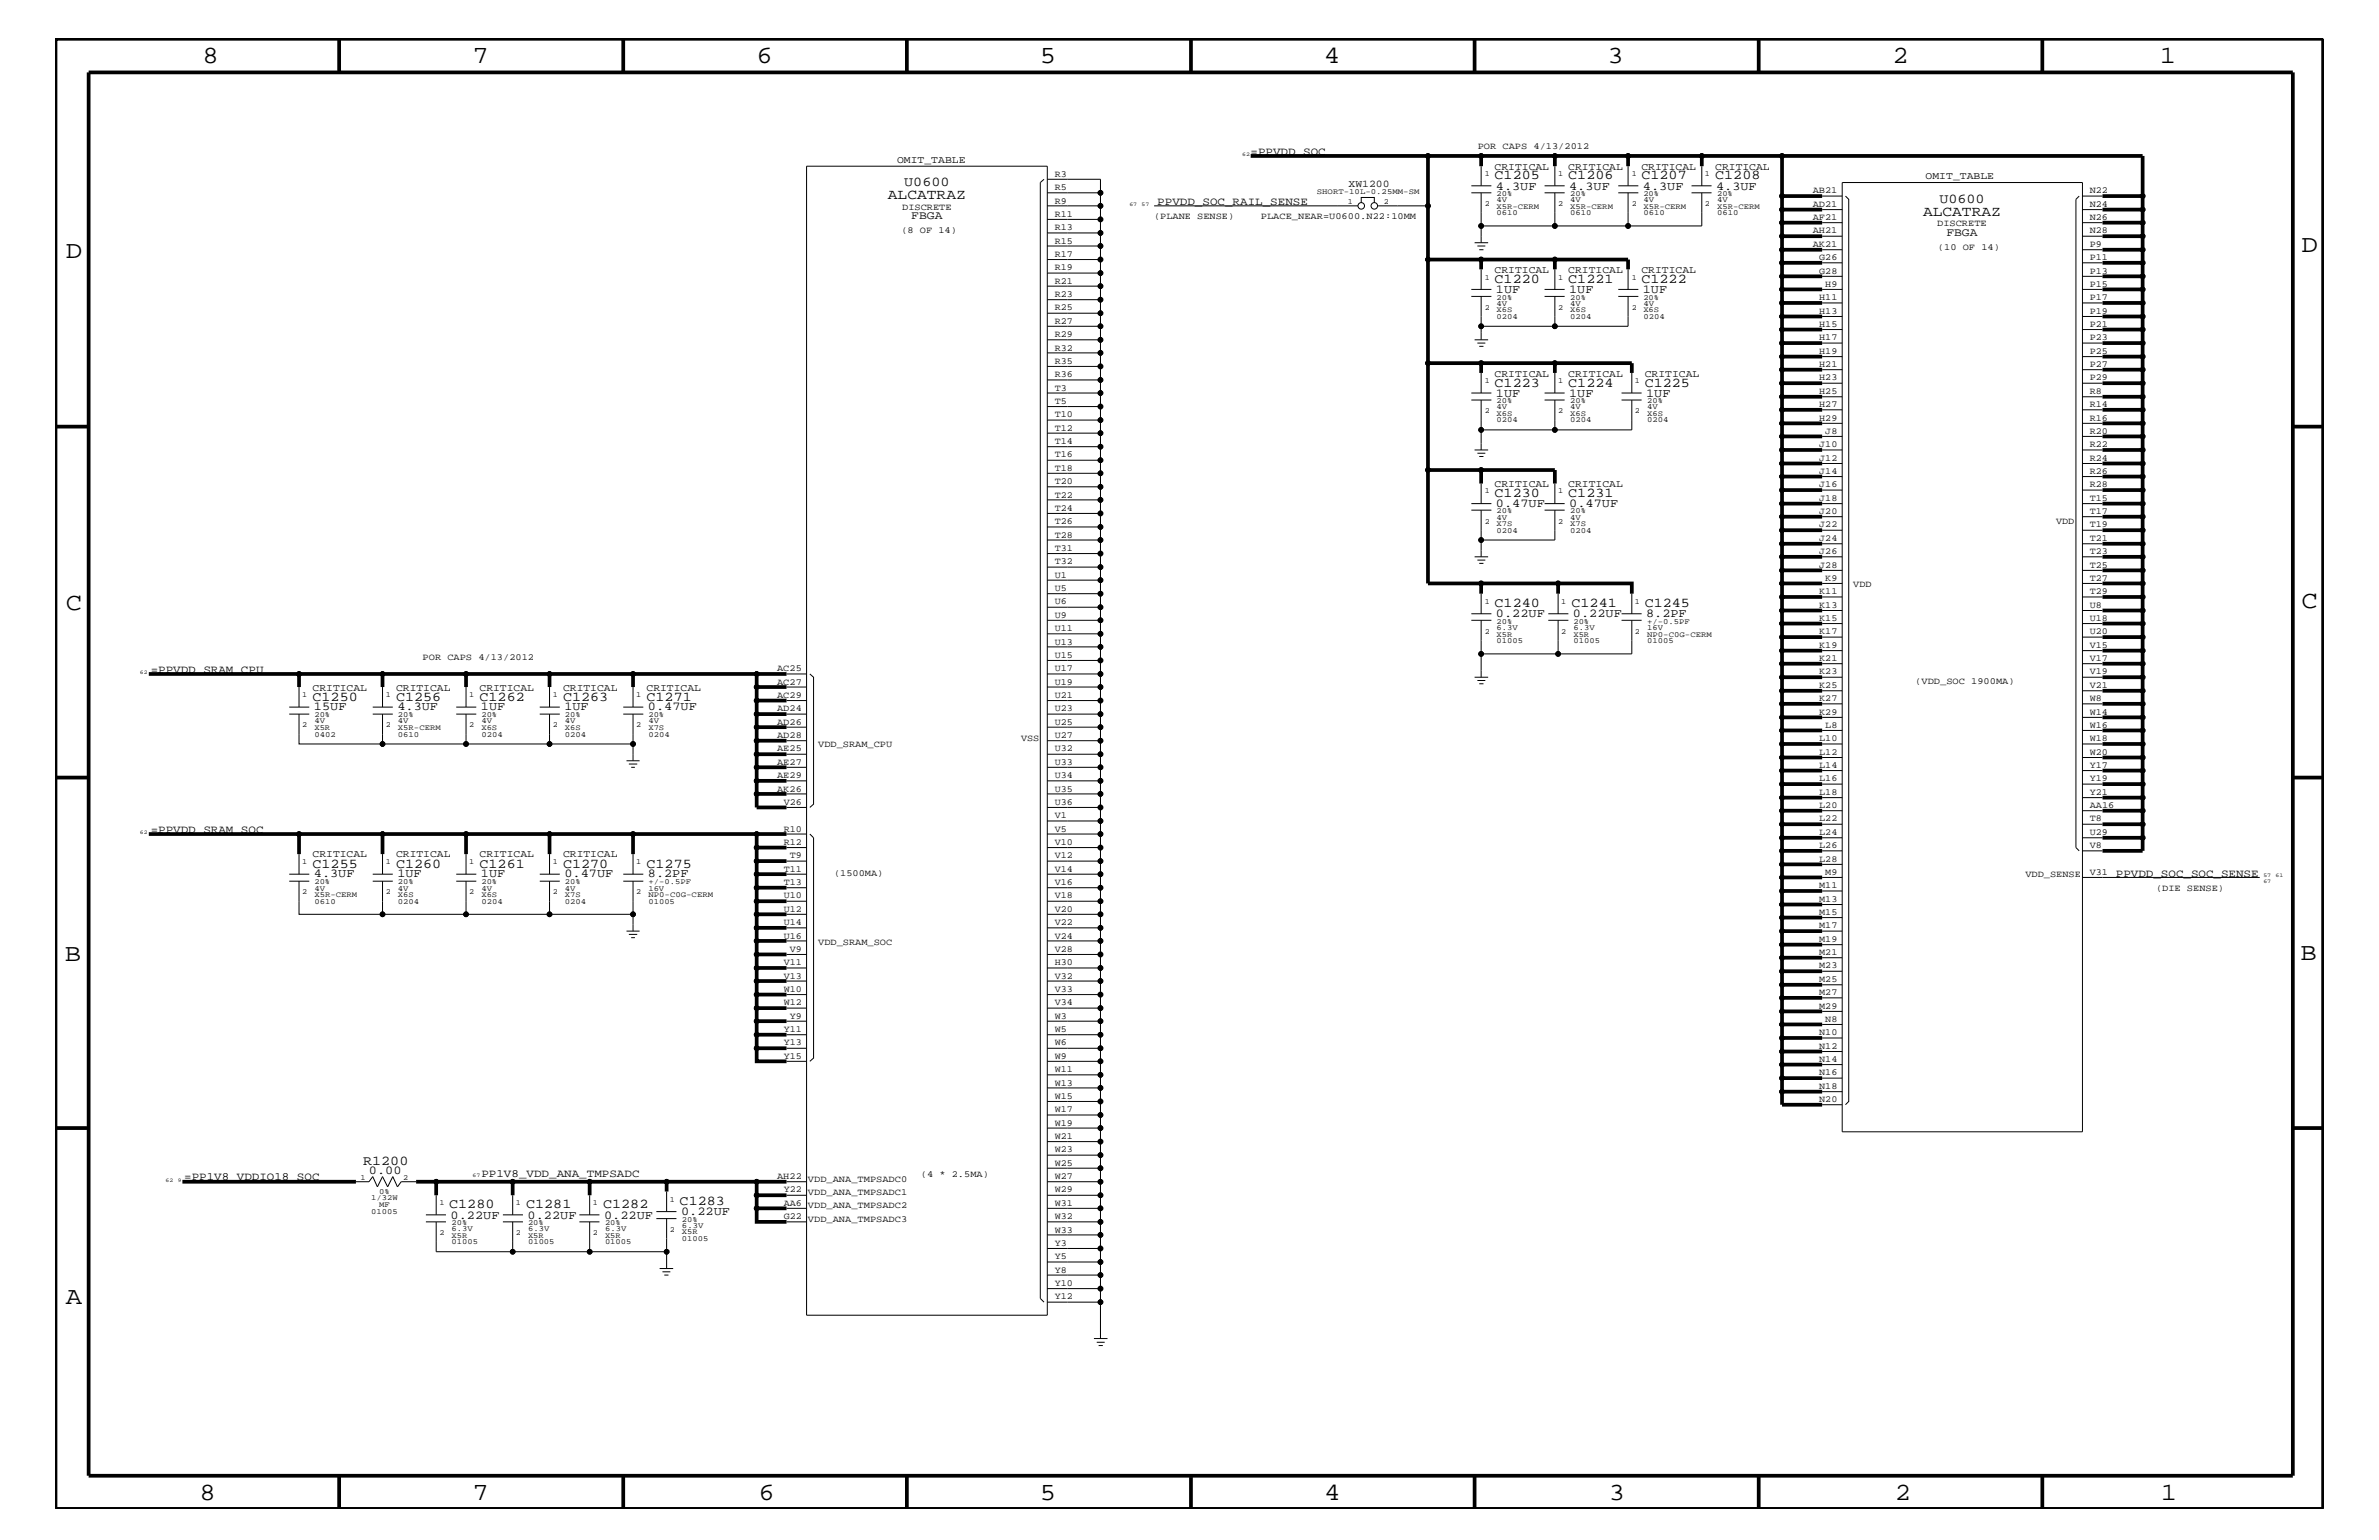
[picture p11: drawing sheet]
<svg xmlns="http://www.w3.org/2000/svg" width="432mm" height="279mm" viewBox="0 0 432 279" stroke-linecap="round" stroke-linejoin="round" font-family="sans-serif">
<defs><g id="words">
<g font-size="4.5">
<text x="36.7" y="11.5">8</text>
<text x="85.8" y="11.5">7</text>
<text x="137.3" y="11.5">6</text>
<text x="188.7" y="11.5">5</text>
<text x="240.3" y="11.5">4</text>
<text x="291.8" y="11.5">3</text>
<text x="343.5" y="11.5">2</text>
<text x="392" y="11.5">1</text>
<text x="11.9" y="46.8">D</text>
<text x="417.7" y="45.7">D</text>
<text x="11.9" y="110.6">C</text>
<text x="417.7" y="110.4">C</text>
<text x="11.8" y="174.3">B</text>
<text x="417.6" y="174.2">B</text>
<text x="11.9" y="236.7">A</text>
<text x="36.2" y="272.1">8</text>
<text x="85.8" y="272.1">7</text>
<text x="137.7" y="272.1">6</text>
<text x="188.7" y="272.1">5</text>
<text x="240.4" y="272.1">4</text>
<text x="292" y="272.1">3</text>
<text x="343.9" y="272.1">2</text>
<text x="392.2" y="272.1">1</text>
</g>
<g font-size="2.6">
<text x="161.2" y="36.2">ALCATRAZ</text>
<text x="349" y="39.2">ALCATRAZ</text>
</g>
<g font-size="2.5">
<text x="164.1" y="33.7">U0600</text>
<text x="271.3" y="32.5">C1205</text>
<text x="284.6" y="32.5">C1206</text>
<text x="297.9" y="32.5">C1207</text>
<text x="311.3" y="32.5">C1208</text>
<text x="352" y="36.8">U0600</text>
<text x="271.3" y="51.3">C1220</text>
<text x="284.6" y="51.3">C1221</text>
<text x="297.9" y="51.3">C1222</text>
<text x="271.3" y="70.1">C1223</text>
<text x="284.6" y="70.1">C1224</text>
<text x="298.5" y="70.1">C1225</text>
<text x="271.3" y="90.1">C1230</text>
<text x="284.6" y="90.1">C1231</text>
<text x="271.3" y="110.2">C1240</text>
<text x="285.2" y="110.2">C1241</text>
<text x="298.5" y="110.2">C1245</text>
<text x="56.7" y="127.1">C1250</text>
<text x="71.9" y="127.1">C1256</text>
<text x="87" y="127.1">C1262</text>
<text x="102.2" y="127.1">C1263</text>
<text x="117.3" y="127.1">C1271</text>
<text x="56.7" y="157.4">C1255</text>
<text x="71.9" y="157.4">C1260</text>
<text x="87" y="157.4">C1261</text>
<text x="102.2" y="157.4">C1270</text>
<text x="117.3" y="157.4">C1275</text>
<text x="65.9" y="211.4">R1200</text>
<text x="81.5" y="219.2">C1280</text>
<text x="95.5" y="219.2">C1281</text>
<text x="109.5" y="219.2">C1282</text>
<text x="123.4" y="218.6">C1283</text>
</g>
<g font-size="2.2">
<text x="271.5" y="34.4">4.3UF</text>
<text x="284.8" y="34.4">4.3UF</text>
<text x="298.2" y="34.4">4.3UF</text>
<text x="311.5" y="34.4">4.3UF</text>
<text x="271.5" y="53.2">1UF</text>
<text x="284.8" y="53.2">1UF</text>
<text x="298.2" y="53.2">1UF</text>
<text x="271.5" y="72">1UF</text>
<text x="284.8" y="72">1UF</text>
<text x="298.8" y="72">1UF</text>
<text x="271.5" y="92">0.47UF</text>
<text x="284.8" y="92">0.47UF</text>
<text x="271.5" y="112">0.22UF</text>
<text x="285.5" y="112">0.22UF</text>
<text x="298.8" y="112">8.2PF</text>
<text x="57" y="128.9">15UF</text>
<text x="72.1" y="128.9">4.3UF</text>
<text x="87.3" y="128.9">1UF</text>
<text x="102.4" y="128.9">1UF</text>
<text x="117.6" y="128.9">0.47UF</text>
<text x="57" y="159.2">4.3UF</text>
<text x="72.1" y="159.2">1UF</text>
<text x="87.3" y="159.2">1UF</text>
<text x="102.4" y="159.2">0.47UF</text>
<text x="117.6" y="159.2">8.2PF</text>
<text x="67" y="213">0.00</text>
<text x="81.8" y="221.1">0.22UF</text>
<text x="95.8" y="221.1">0.22UF</text>
<text x="109.6" y="221.1">0.22UF</text>
<text x="123.6" y="220.4">0.22UF</text>
</g>
<g font-size="2.1">
<text x="165.4" y="39.8">FBGA</text>
<text x="353.3" y="42.9">FBGA</text>
</g>
<g font-size="2">
<text x="227" y="28.1">=PPVDD_SOC</text>
<text x="210.1" y="37.2">PPVDD_SOC_RAIL_SENSE</text>
<text x="27.3" y="122">=PPVDD_SRAM_CPU</text>
<text x="27.3" y="151.1">=PPVDD_SRAM_SOC</text>
<text x="384" y="159">PPVDD_SOC_SOC_SENSE</text>
<text x="33.4" y="214.2">=PP1V8_VDDIO18_SOC</text>
<text x="87.4" y="213.6">PP1V8_VDD_ANA_TMPSADC</text>
</g>
<g font-size="1.9">
<text x="162.8" y="29.5">OMIT_TABLE</text>
<text x="244.8" y="33.9">XW1200</text>
<text x="271.3" y="30.8">CRITICAL</text>
<text x="284.6" y="30.8">CRITICAL</text>
<text x="297.9" y="30.8">CRITICAL</text>
<text x="311.3" y="30.8">CRITICAL</text>
<text x="349.5" y="32.5">OMIT_TABLE</text>
<text x="271.3" y="49.6">CRITICAL</text>
<text x="284.6" y="49.6">CRITICAL</text>
<text x="297.9" y="49.6">CRITICAL</text>
<text x="271.3" y="68.4">CRITICAL</text>
<text x="284.6" y="68.4">CRITICAL</text>
<text x="298.5" y="68.4">CRITICAL</text>
<text x="271.3" y="88.3">CRITICAL</text>
<text x="284.6" y="88.3">CRITICAL</text>
<text x="56.7" y="125.3">CRITICAL</text>
<text x="71.9" y="125.3">CRITICAL</text>
<text x="87" y="125.3">CRITICAL</text>
<text x="102.2" y="125.3">CRITICAL</text>
<text x="117.3" y="125.3">CRITICAL</text>
<text x="56.7" y="155.6">CRITICAL</text>
<text x="71.9" y="155.6">CRITICAL</text>
<text x="87" y="155.6">CRITICAL</text>
<text x="102.2" y="155.6">CRITICAL</text>
</g>
<g font-size="1.7">
<text x="268.2" y="27.1">POR CAPS 4/13/2012</text>
<text x="191.4" y="32">R3</text>
<text x="191.4" y="34.5">R5</text>
<text x="329" y="35.1">AB21</text>
<text x="379.3" y="35.1">N22</text>
<text x="163.7" y="38">DISCRETE</text>
<text x="191.4" y="36.9">R9</text>
<text x="191.4" y="39.3">R11</text>
<text x="191.4" y="41.8">R13</text>
<text x="209.5" y="39.8">(PLANE SENSE)</text>
<text x="228.9" y="39.8">PLACE_NEAR=U0600.N22:10MM</text>
<text x="329" y="37.5">AD21</text>
<text x="329" y="40">AF21</text>
<text x="351.6" y="41">DISCRETE</text>
<text x="379.3" y="37.5">N24</text>
<text x="379.3" y="40">N26</text>
<text x="163.6" y="42.3">(8 OF 14)</text>
<text x="191.4" y="44.2">R15</text>
<text x="191.4" y="46.6">R17</text>
<text x="329" y="42.4">AH21</text>
<text x="329" y="44.8">AK21</text>
<text x="330.2" y="47.2">G26</text>
<text x="351.7" y="45.3">(10 OF 14)</text>
<text x="379.3" y="42.4">N28</text>
<text x="379.3" y="44.8">P9</text>
<text x="379.3" y="47.2">P11</text>
<text x="191.4" y="49.1">R19</text>
<text x="191.4" y="51.5">R21</text>
<text x="191.4" y="53.9">R23</text>
<text x="330.2" y="49.6">G28</text>
<text x="331.3" y="52.1">H9</text>
<text x="379.3" y="49.6">P13</text>
<text x="379.3" y="52.1">P15</text>
<text x="191.4" y="56.3">R25</text>
<text x="191.4" y="58.7">R27</text>
<text x="330.2" y="59.4">H15</text>
<text x="330.2" y="54.5">H11</text>
<text x="330.2" y="56.9">H13</text>
<text x="379.3" y="54.5">P17</text>
<text x="379.3" y="56.9">P19</text>
<text x="379.3" y="59.4">P21</text>
<text x="191.4" y="61.2">R29</text>
<text x="191.4" y="63.6">R32</text>
<text x="191.4" y="66">R35</text>
<text x="330.2" y="61.8">H17</text>
<text x="330.2" y="64.2">H19</text>
<text x="379.3" y="61.8">P23</text>
<text x="379.3" y="64.2">P25</text>
<text x="191.4" y="68.4">R36</text>
<text x="191.4" y="70.9">T3</text>
<text x="330.2" y="66.7">H21</text>
<text x="330.2" y="69">H23</text>
<text x="330.2" y="71.5">H25</text>
<text x="379.3" y="66.7">P27</text>
<text x="379.3" y="69">P29</text>
<text x="379.3" y="71.5">R8</text>
<text x="191.4" y="73.3">T5</text>
<text x="191.4" y="75.7">T10</text>
<text x="330.2" y="73.9">H27</text>
<text x="330.2" y="76.3">H29</text>
<text x="379.3" y="73.9">R14</text>
<text x="379.3" y="76.3">R16</text>
<text x="191.4" y="78.2">T12</text>
<text x="191.4" y="80.5">T14</text>
<text x="191.4" y="83">T16</text>
<text x="330.2" y="81.1">J10</text>
<text x="330.2" y="83.6">J12</text>
<text x="331.3" y="78.8">J8</text>
<text x="379.3" y="78.8">R20</text>
<text x="379.3" y="81.1">R22</text>
<text x="379.3" y="83.6">R24</text>
<text x="191.4" y="85.4">T18</text>
<text x="191.4" y="87.8">T20</text>
<text x="330.2" y="86.1">J14</text>
<text x="330.2" y="88.4">J16</text>
<text x="379.3" y="86">R26</text>
<text x="379.3" y="88.4">R28</text>
<text x="191.4" y="90.3">T22</text>
<text x="191.4" y="92.7">T24</text>
<text x="191.4" y="95.1">T26</text>
<text x="330.2" y="90.9">J18</text>
<text x="330.2" y="93.3">J20</text>
<text x="330.2" y="95.7">J22</text>
<text x="373.2" y="95">VDD</text>
<text x="379.3" y="90.9">T15</text>
<text x="379.3" y="93.3">T17</text>
<text x="379.3" y="95.7">T19</text>
<text x="191.4" y="97.6">T28</text>
<text x="191.4" y="99.9">T31</text>
<text x="330.2" y="98.2">J24</text>
<text x="330.2" y="100.5">J26</text>
<text x="379.3" y="98.2">T21</text>
<text x="379.3" y="100.5">T23</text>
<text x="191.4" y="102.4">T32</text>
<text x="191.4" y="104.8">U1</text>
<text x="191.4" y="107.2">U5</text>
<text x="330.2" y="103">J28</text>
<text x="330.2" y="107.8">K11</text>
<text x="331.3" y="105.4">K9</text>
<text x="336.4" y="106.5">VDD</text>
<text x="379.3" y="103">T25</text>
<text x="379.3" y="105.4">T27</text>
<text x="379.3" y="107.8">T29</text>
<text x="191.4" y="109.7">U6</text>
<text x="191.4" y="112">U9</text>
<text x="330.2" y="110.3">K13</text>
<text x="330.2" y="112.7">K15</text>
<text x="379.3" y="110.3">U8</text>
<text x="379.3" y="112.7">U18</text>
<text x="76.7" y="119.8">POR CAPS 4/13/2012</text>
<text x="191.4" y="114.5">U11</text>
<text x="191.4" y="117">U13</text>
<text x="191.4" y="119.3">U15</text>
<text x="330.2" y="115.1">K17</text>
<text x="330.2" y="117.5">K19</text>
<text x="379.3" y="115.1">U20</text>
<text x="379.3" y="117.5">V15</text>
<text x="141.1" y="121.8">AC25</text>
<text x="141.1" y="124.2">AC27</text>
<text x="191.4" y="121.8">U17</text>
<text x="191.4" y="124.2">U19</text>
<text x="330.2" y="120">K21</text>
<text x="330.2" y="122.4">K23</text>
<text x="330.2" y="124.8">K25</text>
<text x="347.6" y="124.1">(VDD_SOC 1900MA)</text>
<text x="379.3" y="120">V17</text>
<text x="379.3" y="122.4">V19</text>
<text x="379.3" y="124.8">V21</text>
<text x="141.1" y="126.6">AC29</text>
<text x="141.1" y="129.1">AD24</text>
<text x="141.1" y="131.5">AD26</text>
<text x="191.4" y="126.6">U21</text>
<text x="191.4" y="129.1">U23</text>
<text x="191.4" y="131.5">U25</text>
<text x="330.2" y="127.2">K27</text>
<text x="330.2" y="129.7">K29</text>
<text x="379.3" y="127.2">W8</text>
<text x="379.3" y="129.7">W14</text>
<text x="141.1" y="133.9">AD28</text>
<text x="141.1" y="136.3">AE25</text>
<text x="148.5" y="135.6">VDD_SRAM_CPU</text>
<text x="185.3" y="134.4">VSS</text>
<text x="191.4" y="133.9">U27</text>
<text x="191.4" y="136.3">U32</text>
<text x="330.2" y="134.5">L10</text>
<text x="330.2" y="136.9">L12</text>
<text x="331.3" y="132.1">L8</text>
<text x="379.3" y="132.1">W16</text>
<text x="379.3" y="134.5">W18</text>
<text x="379.3" y="136.9">W20</text>
<text x="141.1" y="138.7">AE27</text>
<text x="141.1" y="141.2">AE29</text>
<text x="141.1" y="143.6">AK26</text>
<text x="191.4" y="138.7">U33</text>
<text x="191.4" y="141.2">U34</text>
<text x="191.4" y="143.6">U35</text>
<text x="330.2" y="139.4">L14</text>
<text x="330.2" y="141.8">L16</text>
<text x="379.3" y="139.4">Y17</text>
<text x="379.3" y="141.8">Y19</text>
<text x="142.2" y="146">V26</text>
<text x="191.4" y="146">U36</text>
<text x="191.4" y="148.4">V1</text>
<text x="330.2" y="144.2">L18</text>
<text x="330.2" y="146.7">L20</text>
<text x="330.2" y="149">L22</text>
<text x="379.3" y="144.2">Y21</text>
<text x="379.3" y="146.7">AA16</text>
<text x="379.3" y="149">T8</text>
<text x="142.2" y="150.9">R10</text>
<text x="142.2" y="153.3">R12</text>
<text x="143.3" y="155.7">T9</text>
<text x="191.4" y="150.9">V5</text>
<text x="191.4" y="153.3">V10</text>
<text x="191.4" y="155.7">V12</text>
<text x="330.2" y="151.5">L24</text>
<text x="330.2" y="153.9">L26</text>
<text x="379.3" y="151.5">U29</text>
<text x="379.3" y="153.9">V8</text>
<text x="142.2" y="158.2">T11</text>
<text x="142.2" y="160.6">T13</text>
<text x="151.4" y="158.9">(1500MA)</text>
<text x="191.4" y="158.2">V14</text>
<text x="191.4" y="160.6">V16</text>
<text x="330.2" y="156.3">L28</text>
<text x="330.2" y="161.1">M11</text>
<text x="331.3" y="158.8">M9</text>
<text x="367.6" y="159.2">VDD_SENSE</text>
<text x="379.3" y="158.8">V31</text>
<text x="391.3" y="161.7">(DIE SENSE)</text>
<text x="142.2" y="163">U10</text>
<text x="142.2" y="165.4">U12</text>
<text x="142.2" y="167.8">U14</text>
<text x="191.4" y="163">V18</text>
<text x="191.4" y="165.4">V20</text>
<text x="191.4" y="167.8">V22</text>
<text x="330.2" y="163.6">M13</text>
<text x="330.2" y="166.1">M15</text>
<text x="142.2" y="170.3">U16</text>
<text x="143.3" y="172.7">V9</text>
<text x="148.5" y="171.4">VDD_SRAM_SOC</text>
<text x="191.4" y="170.3">V24</text>
<text x="191.4" y="172.7">V28</text>
<text x="330.2" y="168.4">M17</text>
<text x="330.2" y="170.9">M19</text>
<text x="330.2" y="173.3">M21</text>
<text x="142.2" y="175.1">V11</text>
<text x="142.2" y="177.6">V13</text>
<text x="142.2" y="179.9">W10</text>
<text x="191.4" y="175.1">H30</text>
<text x="191.4" y="177.6">V32</text>
<text x="191.4" y="179.9">V33</text>
<text x="330.2" y="175.7">M23</text>
<text x="330.2" y="178.2">M25</text>
<text x="142.2" y="182.4">W12</text>
<text x="143.3" y="184.9">Y9</text>
<text x="191.4" y="182.4">V34</text>
<text x="191.4" y="184.9">W3</text>
<text x="330.2" y="180.5">M27</text>
<text x="330.2" y="183">M29</text>
<text x="331.3" y="185.4">N8</text>
<text x="142.2" y="187.2">Y11</text>
<text x="142.2" y="189.7">Y13</text>
<text x="191.4" y="187.2">W5</text>
<text x="191.4" y="189.7">W6</text>
<text x="330.2" y="187.8">N10</text>
<text x="330.2" y="190.3">N12</text>
<text x="142.2" y="192.1">Y15</text>
<text x="191.4" y="192.1">W9</text>
<text x="191.4" y="194.5">W11</text>
<text x="191.4" y="197">W13</text>
<text x="330.2" y="192.7">N14</text>
<text x="330.2" y="195.1">N16</text>
<text x="330.2" y="197.6">N18</text>
<text x="191.4" y="199.3">W15</text>
<text x="191.4" y="201.8">W17</text>
<text x="330.2" y="200">N20</text>
<text x="191.4" y="204.2">W19</text>
<text x="191.4" y="206.6">W21</text>
<text x="191.4" y="209.1">W23</text>
<text x="141.1" y="213.9">AH22</text>
<text x="146.6" y="214.4">VDD_ANA_TMPSADC0</text>
<text x="167.1" y="213.5">(4 * 2.5MA)</text>
<text x="191.4" y="211.5">W25</text>
<text x="191.4" y="213.9">W27</text>
<text x="142.2" y="216.4">Y22</text>
<text x="142.2" y="218.7">AA6</text>
<text x="142.2" y="221.2">G22</text>
<text x="146.6" y="216.9">VDD_ANA_TMPSADC1</text>
<text x="146.6" y="219.2">VDD_ANA_TMPSADC2</text>
<text x="146.6" y="221.7">VDD_ANA_TMPSADC3</text>
<text x="191.4" y="216.4">W29</text>
<text x="191.4" y="218.7">W31</text>
<text x="191.4" y="221.2">W32</text>
<text x="191.4" y="223.6">W33</text>
<text x="191.4" y="226">Y3</text>
<text x="191.4" y="228.5">Y5</text>
<text x="191.4" y="230.9">Y8</text>
<text x="191.4" y="233.3">Y10</text>
<text x="191.4" y="235.7">Y12</text>
</g>
<g font-size="1.4">
<text x="239" y="35.3">SHORT-10L-0.25MM-SM</text>
<text x="269.5" y="31.9">1</text>
<text x="271.6" y="35.6">20%</text>
<text x="282.8" y="31.9">1</text>
<text x="285" y="35.6">20%</text>
<text x="296.2" y="31.9">1</text>
<text x="298.3" y="35.6">20%</text>
<text x="309.5" y="31.9">1</text>
<text x="311.7" y="35.6">20%</text>
<text x="244.6" y="36.9">1</text>
<text x="251.2" y="36.9">2</text>
<text x="269.5" y="37.4">2</text>
<text x="271.6" y="37.9">X5R-CERM</text>
<text x="271.6" y="36.7">4V</text>
<text x="271.6" y="39.1">0610</text>
<text x="282.8" y="37.4">2</text>
<text x="285" y="36.7">4V</text>
<text x="285" y="37.9">X5R-CERM</text>
<text x="285" y="39.1">0610</text>
<text x="296.2" y="37.4">2</text>
<text x="298.3" y="37.9">X5R-CERM</text>
<text x="298.3" y="39.1">0610</text>
<text x="298.3" y="36.7">4V</text>
<text x="309.5" y="37.4">2</text>
<text x="311.7" y="36.7">4V</text>
<text x="311.7" y="37.9">X5R-CERM</text>
<text x="311.7" y="39.1">0610</text>
<text x="269.5" y="50.7">1</text>
<text x="282.8" y="50.7">1</text>
<text x="296.2" y="50.7">1</text>
<text x="269.5" y="56.2">2</text>
<text x="271.6" y="54.4">20%</text>
<text x="271.6" y="56.7">X6S</text>
<text x="271.6" y="55.5">4V</text>
<text x="271.6" y="57.9">0204</text>
<text x="282.8" y="56.2">2</text>
<text x="285" y="54.4">20%</text>
<text x="285" y="56.7">X6S</text>
<text x="285" y="55.5">4V</text>
<text x="285" y="57.9">0204</text>
<text x="296.2" y="56.2">2</text>
<text x="298.3" y="54.4">20%</text>
<text x="298.3" y="56.7">X6S</text>
<text x="298.3" y="55.5">4V</text>
<text x="298.3" y="57.9">0204</text>
<text x="269.5" y="69.5">1</text>
<text x="282.8" y="69.5">1</text>
<text x="296.8" y="69.5">1</text>
<text x="269.5" y="75">2</text>
<text x="271.6" y="75.5">X6S</text>
<text x="271.6" y="73.2">20%</text>
<text x="271.6" y="76.7">0204</text>
<text x="271.6" y="74.3">4V</text>
<text x="282.8" y="75">2</text>
<text x="285" y="75.5">X6S</text>
<text x="285" y="73.2">20%</text>
<text x="285" y="76.7">0204</text>
<text x="285" y="74.3">4V</text>
<text x="296.8" y="75">2</text>
<text x="299" y="73.2">20%</text>
<text x="299" y="75.5">X6S</text>
<text x="299" y="74.3">4V</text>
<text x="299" y="76.7">0204</text>
<text x="269.5" y="89.5">1</text>
<text x="282.8" y="89.5">1</text>
<text x="269.5" y="95">2</text>
<text x="271.6" y="93.2">20%</text>
<text x="271.6" y="95.4">X7S</text>
<text x="271.6" y="94.3">4V</text>
<text x="282.8" y="95">2</text>
<text x="285" y="93.2">20%</text>
<text x="285" y="95.4">X7S</text>
<text x="285" y="94.3">4V</text>
<text x="271.6" y="96.7">0204</text>
<text x="285" y="96.7">0204</text>
<text x="269.5" y="109.5">1</text>
<text x="271.6" y="113.1">20%</text>
<text x="283.4" y="109.5">1</text>
<text x="285.6" y="113.1">20%</text>
<text x="296.8" y="109.5">1</text>
<text x="299" y="113.1">+/-0.5PF</text>
<text x="269.5" y="115">2</text>
<text x="271.6" y="115.5">X5R</text>
<text x="271.6" y="116.7">01005</text>
<text x="271.6" y="114.2">6.3V</text>
<text x="283.4" y="115">2</text>
<text x="285.6" y="115.5">X5R</text>
<text x="285.6" y="114.2">6.3V</text>
<text x="285.6" y="116.7">01005</text>
<text x="296.8" y="115">2</text>
<text x="299" y="114.2">16V</text>
<text x="299" y="115.5">NP0-C0G-CERM</text>
<text x="299" y="116.7">01005</text>
<text x="54.9" y="126.5">1</text>
<text x="54.9" y="131.9">2</text>
<text x="57.1" y="130.2">20%</text>
<text x="57.1" y="131.3">4V</text>
<text x="70" y="126.5">1</text>
<text x="70" y="131.9">2</text>
<text x="72.2" y="130.2">20%</text>
<text x="72.2" y="131.3">4V</text>
<text x="85.2" y="126.5">1</text>
<text x="85.2" y="131.9">2</text>
<text x="87.4" y="130.2">20%</text>
<text x="87.4" y="131.3">4V</text>
<text x="100.3" y="126.5">1</text>
<text x="100.3" y="131.9">2</text>
<text x="102.5" y="130.2">20%</text>
<text x="102.5" y="131.3">4V</text>
<text x="115.5" y="126.5">1</text>
<text x="115.5" y="131.9">2</text>
<text x="117.7" y="130.2">20%</text>
<text x="117.7" y="131.3">4V</text>
<text x="57.1" y="133.6">0402</text>
<text x="57.1" y="132.4">X5R</text>
<text x="72.2" y="132.4">X5R-CERM</text>
<text x="72.2" y="133.6">0610</text>
<text x="87.4" y="133.6">0204</text>
<text x="87.4" y="132.4">X6S</text>
<text x="102.5" y="132.4">X6S</text>
<text x="102.5" y="133.6">0204</text>
<text x="117.7" y="132.4">X7S</text>
<text x="117.7" y="133.6">0204</text>
<text x="54.9" y="156.8">1</text>
<text x="57.1" y="160.5">20%</text>
<text x="57.1" y="161.6">4V</text>
<text x="70" y="156.8">1</text>
<text x="72.2" y="160.5">20%</text>
<text x="72.2" y="161.6">4V</text>
<text x="85.2" y="156.8">1</text>
<text x="87.4" y="161.6">4V</text>
<text x="87.4" y="160.5">20%</text>
<text x="100.3" y="156.8">1</text>
<text x="102.5" y="161.6">4V</text>
<text x="102.5" y="160.5">20%</text>
<text x="115.5" y="156.8">1</text>
<text x="117.7" y="160.5">+/-0.5PF</text>
<text x="117.7" y="161.6">16V</text>
<text x="54.9" y="162.2">2</text>
<text x="57.1" y="163.9">0610</text>
<text x="57.1" y="162.8">X5R-CERM</text>
<text x="70" y="162.2">2</text>
<text x="72.2" y="163.9">0204</text>
<text x="72.2" y="162.8">X6S</text>
<text x="85.2" y="162.2">2</text>
<text x="87.4" y="162.8">X6S</text>
<text x="87.4" y="163.9">0204</text>
<text x="100.3" y="162.2">2</text>
<text x="102.5" y="162.8">X7S</text>
<text x="102.5" y="163.9">0204</text>
<text x="115.5" y="162.2">2</text>
<text x="117.7" y="163.9">01005</text>
<text x="117.7" y="162.8">NP0-C0G-CERM</text>
<text x="65.4" y="214.1">1</text>
<text x="73.2" y="214.1">2</text>
<text x="67.4" y="217.8">1/32W</text>
<text x="67.4" y="220.2">01005</text>
<text x="68.8" y="216.6">0%</text>
<text x="68.8" y="219">MF</text>
<text x="79.8" y="218.6">1</text>
<text x="93.6" y="218.6">1</text>
<text x="107.6" y="218.6">1</text>
<text x="121.6" y="218">1</text>
<text x="123.8" y="221.7">20%</text>
<text x="79.8" y="224.1">2</text>
<text x="82" y="222.3">20%</text>
<text x="82" y="223.4">6.3V</text>
<text x="82" y="224.6">X5R</text>
<text x="82" y="225.7">01005</text>
<text x="93.6" y="224.1">2</text>
<text x="95.8" y="222.3">20%</text>
<text x="95.8" y="223.4">6.3V</text>
<text x="95.8" y="224.6">X5R</text>
<text x="95.8" y="225.7">01005</text>
<text x="107.6" y="224.1">2</text>
<text x="109.8" y="224.6">X5R</text>
<text x="109.8" y="223.4">6.3V</text>
<text x="109.8" y="222.3">20%</text>
<text x="109.8" y="225.7">01005</text>
<text x="121.6" y="223.5">2</text>
<text x="123.8" y="224">X5R</text>
<text x="123.8" y="222.8">6.3V</text>
<text x="123.8" y="225.2">01005</text>
</g>
<g font-size="1">
<text x="225.5" y="28.3">62</text>
<text x="205" y="37.4">67</text>
<text x="207.2" y="37.4">57</text>
<text x="25.4" y="122.3">62</text>
<text x="25.4" y="151.3">62</text>
<text x="410.8" y="159.2">57</text>
<text x="410.8" y="160.1">67</text>
<text x="413" y="159.2">61</text>
<text x="30.1" y="214.4">62</text>
<text x="32.3" y="214.4">9</text>
<text x="85.8" y="213.6">67</text>
</g>
</g></defs>
<g fill="none" stroke="#000" stroke-width=".18">
<path d="M146.4 30.2h43.7v208.4h-43.7zM189.5 32.5l-.7 .6v202.5l.7 .6M190.1 32.5h9.6v2.5M190.1 35h9.6M199.7 39.8v2.5M199.7 35v2.4h-9.6M199.7 37.4v2.4h-9.6M209.5 37.4h37M247.1 36.8v-1h2.3v1M250.1 37.4h9.1M267.1 33.7h3.6M267.1 35h3.6"/>
<path d="M268.8 35v6h13.4M268.8 30.2v3.5M280.3 35h3.7M280.3 33.7h3.7M282.2 35v6h13.3M282.2 30.2v3.5M293.7 35h3.7M293.7 33.7h3.7M295.5 35v6h13.4v-6M295.5 30.2v3.5M307 33.7h3.7M307 35h3.7"/>
<path d="M308.9 30.2v3.5M330.7 38h3.7M330.7 35.6h3.7M334.4 33.1h43.6v172.2h-43.6zM335 35.6l.6 .6v163.6l-.6 .6M377.4 35.6l-.6 .6v117.6l.6 .6M378 38h3.6M378 35.6h3.6M190.1 42.3h9.6M190.1 49.5h9.6M190.1 56.8h9.6M199.7 47.1v2.4"/>
<path d="M199.7 54.4v2.4M199.7 42.3v2.3h-9.6M199.7 44.6v2.5h-9.6M199.7 49.5v2.4h-9.6M199.7 51.9v2.5h-9.6M199.7 56.8v2.4h-9.6M199.7 59.2v2.5h-9.6M267.1 52.5h3.6M267.1 53.8h3.6M267.6 44h2.5M268.2 44.6h1.4M268.5 45.3h.8"/>
<path d="M268.8 53.8v5.4h13.4M268.8 41v3M268.8 48.9v3.6M268.8 59.2v2.5M280.3 53.8h3.7M280.3 52.5h3.7M282.2 53.8v5.4h13.3v-5.4M282.2 48.9v3.6M293.7 53.8h3.7M293.7 52.5h3.7M295.5 48.9v3.6M330.7 45.3h3.7"/>
<path d="M330.7 42.9h3.7M330.7 40.4h3.7M330.7 50.1h3.7M330.7 47.7h3.7M330.7 52.5h3.7M330.7 55h3.7M330.7 57.4h3.7M330.7 59.8h3.7M378 45.3h3.6M378 42.9h3.6M378 40.4h3.6M378 50.1h3.6"/>
<path d="M378 47.7h3.6M378 52.5h3.6M378 55h3.6M378 57.4h3.6M378 59.8h3.6M190.1 64h9.6M190.1 71.3h9.6M190.1 73.8h9.6M190.1 78.6h9.6M199.7 61.7v2.3M199.7 68.9v4.9M199.7 76.2v2.4"/>
<path d="M199.7 64v2.5h-9.6M199.7 66.5v2.4h-9.6M199.7 73.8v2.4h-9.6M199.7 78.6v2.4h-9.6M267.1 71.3h3.6M267.1 72.6h3.6M267.6 61.7h2.5M268.2 62.2h1.4M268.5 62.8h.8M268.8 72.6v5.4h13.4M268.8 67.7v3.6M268.8 78v3.6"/>
<path d="M280.3 72.6h3.7M280.3 71.3h3.7M282.2 72.6v5.4h14v-5.4M282.2 67.7v3.6M294.3 71.3h3.7M294.3 72.6h3.7M296.2 67.7v3.6M330.7 62.2h3.7M330.7 64.7h3.7M330.7 67.1h3.7M330.7 69.5h3.7M330.7 74.4h3.7"/>
<path d="M330.7 72h3.7M330.7 79.2h3.7M330.7 76.8h3.7M378 62.2h3.6M378 64.7h3.6M378 67.1h3.6M378 69.5h3.6M378 74.4h3.6M378 72h3.6M378 79.2h3.6M378 76.8h3.6M190.1 85.9h9.6"/>
<path d="M190.1 93.2h9.6M190.1 98h9.6M199.7 83.5v2.4M199.7 90.7v2.5M199.7 95.6v4.8M199.7 81v2.5h-9.6M199.7 85.9v2.4h-9.6M199.7 88.3v2.4h-9.6M199.7 93.2v2.4h-9.6M267.1 91.4h3.6M267.1 92.6h3.6M267.6 81.6h2.5"/>
<path d="M268.2 82.2h1.4M268.5 82.8h.8M268.8 92.6v5.4h13.4v-5.4M268.8 87.7v3.7M268.8 98v3M280.3 92.6h3.7M280.3 91.4h3.7M282.2 87.7v3.7M330.7 88.9h3.7M330.7 81.6h3.7M330.7 86.5h3.7M330.7 84.1h3.7"/>
<path d="M330.7 93.7h3.7M330.7 91.4h3.7M330.7 96.2h3.7M330.7 98.7h3.7M378 88.9h3.6M378 81.6h3.6M378 86.5h3.6M378 84.1h3.6M378 93.7h3.6M378 91.4h3.6M378 96.2h3.6M378 98.7h3.6"/>
<path d="M190.1 100.4h9.6M190.1 105.3h9.6M190.1 107.7h9.6M190.1 115h9.6M199.7 102.9v4.8M199.7 112.5v2.5M199.7 119.8v2.5M199.7 100.4v2.5h-9.6M199.7 107.7v2.5h-9.6M199.7 110.2v2.3h-9.6M199.7 115v2.4h-9.6M199.7 117.4v2.4h-9.6"/>
<path d="M267.1 111.4h3.6M267.1 112.5h3.6M267.6 101h2.5M268.2 101.6h1.4M268.5 102.2h.8M268.8 112.5v6.1h14M268.8 107.7v3.7M268.8 118.6v4.3M281 112.5h3.7M281 111.4h3.7M282.8 112.5v6.1h13.4v-6.1M282.8 107.7v3.7"/>
<path d="M294.3 111.4h3.7M294.3 112.5h3.7M296.2 107.7v3.7M330.7 101h3.7M330.7 105.9h3.7M330.7 103.5h3.7M330.7 113.1h3.7M330.7 110.8h3.7M330.7 108.3h3.7M330.7 115.6h3.7M330.7 118h3.7M378 101h3.6"/>
<path d="M378 105.9h3.6M378 103.5h3.6M378 113.1h3.6M378 110.8h3.6M378 108.3h3.6M378 115.6h3.6M378 118h3.6M52.5 128.3h3.6M52.5 129.6h3.6M54.3 129.6v5.4h15.1v-5.4M54.3 124.6v3.7M67.7 129.6h3.6"/>
<path d="M67.7 128.3h3.6M69.4 124.6v3.7M69.4 135h15.2M82.8 128.3h3.6M82.8 129.6h3.6M84.6 129.6v5.4h15.1v-5.4M84.6 124.6v3.7M98 128.3h3.6M98 129.6h3.6M99.7 124.6v3.7M99.7 135h15.2M113.1 129.6h3.7"/>
<path d="M113.1 128.3h3.7M113.7 138h2.4M114.1 138.6h1.6M114.6 139.2h.6M114.9 124.6v3.7M114.9 129.6v8.4M142.8 122.3h3.6M142.8 124.6h3.6M142.8 127.1h3.6M142.8 129.6h3.6M142.8 131.9h3.6M142.8 134.4h3.6"/>
<path d="M142.8 136.8h3.6M142.8 139.2h3.6M147 122.3l.7 .6v23l-.7 .6M190.1 122.3h9.6M190.1 129.6h9.6M190.1 136.8h9.6M199.7 127.1v2.5M199.7 134.4v2.4M199.7 122.3v2.3h-9.6M199.7 124.6v2.5h-9.6M199.7 129.6v2.3h-9.6M199.7 131.9v2.5h-9.6"/>
<path d="M199.7 136.8v2.4h-9.6M199.7 139.2v2.5h-9.6M267.6 122.9h2.5M268.2 123.5h1.4M268.5 124.1h.8M330.7 125.3h3.7M330.7 122.9h3.7M330.7 120.4h3.7M330.7 127.7h3.7M330.7 130.2h3.7M330.7 132.5h3.7M330.7 135h3.7"/>
<path d="M330.7 137.4h3.7M330.7 139.8h3.7M378 125.3h3.6M378 122.9h3.6M378 120.4h3.6M378 127.7h3.6M378 130.2h3.6M378 132.5h3.6M378 135h3.6M378 137.4h3.6M378 139.8h3.6M52.5 158.6h3.6"/>
<path d="M52.5 159.9h3.6M54.3 159.9v6h15.1v-6M54.3 155v3.6M67.7 159.9h3.6M67.7 158.6h3.6M69.4 155v3.6M82.8 158.6h3.6M82.8 159.9h3.6M84.6 159.9v6h15.1v-6M84.6 155v3.6M98 158.6h3.6M98 159.9h3.6"/>
<path d="M99.7 155v3.6M113.1 159.9h3.7M113.1 158.6h3.7M114.9 155v3.6M114.9 159.9v9M142.8 141.7h3.6M142.8 144h3.6M142.8 146.5h3.6M142.8 151.3h3.6M142.8 153.8h3.6M142.8 156.2h3.6M142.8 158.6h3.6"/>
<path d="M147 151.3l.7 .7v40l-.7 .6M190.1 144h9.6M190.1 156.2h9.6M199.7 141.7v2.3M199.7 153.8v2.4M199.7 144v2.5h-9.6M199.7 146.5v2.4h-9.6M199.7 148.9v2.4h-9.6M199.7 151.3v2.5h-9.6M199.7 156.2v2.4h-9.6M199.7 158.6v2.5h-9.6M330.7 142.3h3.7"/>
<path d="M330.7 144.7h3.7M330.7 147.1h3.7M330.7 149.5h3.7M330.7 152h3.7M330.7 154.4h3.7M330.7 159.2h3.7M330.7 156.8h3.7M378 142.3h3.6M378 144.7h3.6M378 147.1h3.6M378 149.5h3.6M378 152h3.6"/>
<path d="M378 154.4h3.6M378 159.2h32.2M69.4 165.9h15.2M99.7 165.9h15.2M113.7 168.9h2.4M114.1 169.5h1.6M114.6 170.1h.6M142.8 161.1h3.6M142.8 163.5h3.6M142.8 165.9h3.6M142.8 168.3h3.6M142.8 170.7h3.6"/>
<path d="M142.8 173.2h3.6M142.8 175.6h3.6M142.8 178h3.6M190.1 175.6h9.6M199.7 173.2v2.4M199.7 161.1v2.4h-9.6M199.7 163.5v2.4h-9.6M199.7 165.9v2.4h-9.6M199.7 168.3v2.4h-9.6M199.7 170.7v2.5h-9.6M199.7 175.6v2.4h-9.6M199.7 178v2.4h-9.6"/>
<path d="M330.7 178.7h3.7M330.7 176.2h3.7M330.7 173.8h3.7M330.7 171.4h3.7M330.7 168.9h3.7M330.7 166.5h3.7M330.7 164.1h3.7M330.7 161.6h3.7M142.8 180.4h3.6M142.8 182.9h3.6M142.8 185.3h3.6M142.8 187.7h3.6"/>
<path d="M142.8 190.2h3.6M142.8 192.6h3.6M190.1 182.9h9.6M190.1 190.2h9.6M190.1 192.6h9.6M199.7 180.4v2.5M199.7 187.7v4.9M199.7 182.9v2.4h-9.6M199.7 185.3v2.4h-9.6M199.7 192.6v2.4h-9.6M199.7 195v2.4h-9.6M199.7 197.4v2.4h-9.6"/>
<path d="M199.7 199.8v2.5h-9.6M330.7 198.1h3.7M330.7 195.6h3.7M330.7 193.1h3.7M330.7 190.8h3.7M330.7 188.3h3.7M330.7 185.9h3.7M330.7 183.5h3.7M330.7 181h3.7M64.6 214.4h2.4l.7-.9 .8 1.8 .9-1.8 1 1.8 .9-1.8 .8 1.8 .7-.9h2.7M79.2 216.9v3.5M93.1 216.9v3.5"/>
<path d="M107 216.9v3.5M119.1 219.8h3.7M121 216.2v3.6M142.8 214.4h3.6M142.8 216.9h3.6M142.8 219.2h3.6M190.1 219.2h9.6M199.7 216.9v4.8M199.7 202.3v2.4h-9.6M199.7 204.7v2.4h-9.6M199.7 207.1v2.5h-9.6M199.7 209.6v2.3h-9.6"/>
<path d="M199.7 211.9v2.5h-9.6M199.7 214.4v2.5h-9.6M330.7 200.4h3.7M77.3 220.4h3.6M77.3 221.7h3.6M79.2 221.7v5.4h13.9v-5.4M91.3 221.7h3.6M91.3 220.4h3.6M105.2 220.4h3.6M105.2 221.7h3.6M107 221.7v5.4h-13.9M119.1 221.1h3.7"/>
<path d="M119.7 230.1h2.5M120.2 230.7h1.5M120.6 231.3h.7M121 221.1v6h-14M121 227.1v3M142.8 221.7h3.6M190.1 221.7h9.6M199.7 236.2v6.6M199.7 221.7v2.4h-9.6M199.7 224.1v2.4h-9.6M199.7 226.5v2.5h-9.6M199.7 229v2.3h-9.6"/>
<path d="M199.7 231.3v2.5h-9.6M199.7 233.8v2.4h-9.6M198.6 242.9h2.4M199.1 243.5h1.4M199.4 244.1h.8"/>
<circle cx="199.7" cy="37.4" r=".42"/>
<circle cx="199.7" cy="35" r=".42"/>
<circle cx="199.7" cy="39.8" r=".42"/>
<circle cx="247.1" cy="37.4" r=".59"/>
<circle cx="249.4" cy="37.4" r=".59"/>
<circle cx="259.2" cy="28.3" r=".42"/>
<circle cx="259.2" cy="37.4" r=".42"/>
<circle cx="268.8" cy="28.3" r=".42"/>
<circle cx="282.2" cy="28.3" r=".42"/>
<circle cx="295.5" cy="28.3" r=".42"/>
<circle cx="308.9" cy="28.3" r=".42"/>
<circle cx="323.4" cy="28.3" r=".42"/>
<circle cx="323.4" cy="35.6" r=".42"/>
<circle cx="323.4" cy="38" r=".42"/>
<circle cx="388.9" cy="35.6" r=".42"/>
<circle cx="388.9" cy="38" r=".42"/>
<circle cx="199.7" cy="51.9" r=".42"/>
<circle cx="199.7" cy="56.8" r=".42"/>
<circle cx="199.7" cy="59.2" r=".42"/>
<circle cx="199.7" cy="47.1" r=".42"/>
<circle cx="199.7" cy="49.5" r=".42"/>
<circle cx="199.7" cy="44.6" r=".42"/>
<circle cx="199.7" cy="42.3" r=".42"/>
<circle cx="199.7" cy="54.4" r=".42"/>
<circle cx="259.2" cy="47.1" r=".42"/>
<circle cx="268.8" cy="59.2" r=".42"/>
<circle cx="268.8" cy="41" r=".42"/>
<circle cx="268.8" cy="47.1" r=".42"/>
<circle cx="282.2" cy="59.2" r=".42"/>
<circle cx="282.2" cy="41" r=".42"/>
<circle cx="282.2" cy="47.1" r=".42"/>
<circle cx="295.5" cy="41" r=".42"/>
<circle cx="323.4" cy="59.8" r=".42"/>
<circle cx="323.4" cy="42.9" r=".42"/>
<circle cx="323.4" cy="47.7" r=".42"/>
<circle cx="323.4" cy="45.3" r=".42"/>
<circle cx="323.4" cy="50.1" r=".42"/>
<circle cx="323.4" cy="52.5" r=".42"/>
<circle cx="323.4" cy="57.4" r=".42"/>
<circle cx="323.4" cy="40.4" r=".42"/>
<circle cx="323.4" cy="55" r=".42"/>
<circle cx="388.9" cy="45.3" r=".42"/>
<circle cx="388.9" cy="50.1" r=".42"/>
<circle cx="388.9" cy="52.5" r=".42"/>
<circle cx="388.9" cy="55" r=".42"/>
<circle cx="388.9" cy="59.8" r=".42"/>
<circle cx="388.9" cy="42.9" r=".42"/>
<circle cx="388.9" cy="47.7" r=".42"/>
<circle cx="388.9" cy="40.4" r=".42"/>
<circle cx="388.9" cy="57.4" r=".42"/>
<circle cx="199.7" cy="68.9" r=".42"/>
<circle cx="199.7" cy="71.3" r=".42"/>
<circle cx="199.7" cy="61.7" r=".42"/>
<circle cx="199.7" cy="66.5" r=".42"/>
<circle cx="199.7" cy="76.2" r=".42"/>
<circle cx="199.7" cy="64" r=".42"/>
<circle cx="199.7" cy="73.8" r=".42"/>
<circle cx="199.7" cy="78.6" r=".42"/>
<circle cx="259.2" cy="65.9" r=".42"/>
<circle cx="268.8" cy="65.9" r=".42"/>
<circle cx="268.8" cy="78" r=".42"/>
<circle cx="282.2" cy="78" r=".42"/>
<circle cx="282.2" cy="65.9" r=".42"/>
<circle cx="323.4" cy="69.5" r=".42"/>
<circle cx="323.4" cy="62.2" r=".42"/>
<circle cx="323.4" cy="64.7" r=".42"/>
<circle cx="323.4" cy="67.1" r=".42"/>
<circle cx="323.4" cy="72" r=".42"/>
<circle cx="323.4" cy="79.2" r=".42"/>
<circle cx="323.4" cy="76.8" r=".42"/>
<circle cx="323.4" cy="74.4" r=".42"/>
<circle cx="388.9" cy="72" r=".42"/>
<circle cx="388.9" cy="62.2" r=".42"/>
<circle cx="388.9" cy="64.7" r=".42"/>
<circle cx="388.9" cy="67.1" r=".42"/>
<circle cx="388.9" cy="69.5" r=".42"/>
<circle cx="388.9" cy="74.4" r=".42"/>
<circle cx="388.9" cy="79.2" r=".42"/>
<circle cx="388.9" cy="76.8" r=".42"/>
<circle cx="199.7" cy="83.5" r=".42"/>
<circle cx="199.7" cy="93.2" r=".42"/>
<circle cx="199.7" cy="98" r=".42"/>
<circle cx="199.7" cy="81" r=".42"/>
<circle cx="199.7" cy="88.3" r=".42"/>
<circle cx="199.7" cy="90.7" r=".42"/>
<circle cx="199.7" cy="95.6" r=".42"/>
<circle cx="199.7" cy="85.9" r=".42"/>
<circle cx="259.2" cy="85.3" r=".42"/>
<circle cx="268.8" cy="85.3" r=".42"/>
<circle cx="268.8" cy="98" r=".42"/>
<circle cx="323.4" cy="84.1" r=".42"/>
<circle cx="323.4" cy="96.2" r=".42"/>
<circle cx="323.4" cy="81.6" r=".42"/>
<circle cx="323.4" cy="86.5" r=".42"/>
<circle cx="323.4" cy="88.9" r=".42"/>
<circle cx="323.4" cy="93.7" r=".42"/>
<circle cx="323.4" cy="98.7" r=".42"/>
<circle cx="323.4" cy="91.4" r=".42"/>
<circle cx="388.9" cy="91.4" r=".42"/>
<circle cx="388.9" cy="81.6" r=".42"/>
<circle cx="388.9" cy="84.1" r=".42"/>
<circle cx="388.9" cy="86.5" r=".42"/>
<circle cx="388.9" cy="93.7" r=".42"/>
<circle cx="388.9" cy="88.9" r=".42"/>
<circle cx="388.9" cy="96.2" r=".42"/>
<circle cx="388.9" cy="98.7" r=".42"/>
<circle cx="199.7" cy="105.3" r=".42"/>
<circle cx="199.7" cy="102.9" r=".42"/>
<circle cx="199.7" cy="110.2" r=".42"/>
<circle cx="199.7" cy="112.5" r=".42"/>
<circle cx="199.7" cy="115" r=".42"/>
<circle cx="199.7" cy="117.4" r=".42"/>
<circle cx="199.7" cy="119.8" r=".42"/>
<circle cx="199.7" cy="107.7" r=".42"/>
<circle cx="199.7" cy="100.4" r=".42"/>
<circle cx="268.8" cy="105.9" r=".42"/>
<circle cx="268.8" cy="118.6" r=".42"/>
<circle cx="282.8" cy="105.9" r=".42"/>
<circle cx="282.8" cy="118.6" r=".42"/>
<circle cx="323.4" cy="115.6" r=".42"/>
<circle cx="323.4" cy="105.9" r=".42"/>
<circle cx="323.4" cy="108.3" r=".42"/>
<circle cx="323.4" cy="103.5" r=".42"/>
<circle cx="323.4" cy="101" r=".42"/>
<circle cx="323.4" cy="110.8" r=".42"/>
<circle cx="323.4" cy="113.1" r=".42"/>
<circle cx="323.4" cy="118" r=".42"/>
<circle cx="388.9" cy="101" r=".42"/>
<circle cx="388.9" cy="108.3" r=".42"/>
<circle cx="388.9" cy="105.9" r=".42"/>
<circle cx="388.9" cy="110.8" r=".42"/>
<circle cx="388.9" cy="115.6" r=".42"/>
<circle cx="388.9" cy="113.1" r=".42"/>
<circle cx="388.9" cy="118" r=".42"/>
<circle cx="388.9" cy="103.5" r=".42"/>
<circle cx="54.3" cy="122.3" r=".42"/>
<circle cx="69.4" cy="135" r=".42"/>
<circle cx="69.4" cy="122.3" r=".42"/>
<circle cx="84.6" cy="135" r=".42"/>
<circle cx="84.6" cy="122.3" r=".42"/>
<circle cx="99.7" cy="135" r=".42"/>
<circle cx="99.7" cy="122.3" r=".42"/>
<circle cx="114.9" cy="122.3" r=".42"/>
<circle cx="114.9" cy="135" r=".42"/>
<circle cx="137.3" cy="139.2" r=".42"/>
<circle cx="137.3" cy="122.3" r=".42"/>
<circle cx="137.3" cy="131.9" r=".42"/>
<circle cx="137.3" cy="124.6" r=".42"/>
<circle cx="137.3" cy="136.8" r=".42"/>
<circle cx="137.3" cy="127.1" r=".42"/>
<circle cx="137.3" cy="129.6" r=".42"/>
<circle cx="137.3" cy="134.4" r=".42"/>
<circle cx="199.7" cy="124.6" r=".42"/>
<circle cx="199.7" cy="122.3" r=".42"/>
<circle cx="199.7" cy="127.1" r=".42"/>
<circle cx="199.7" cy="131.9" r=".42"/>
<circle cx="199.7" cy="139.2" r=".42"/>
<circle cx="199.7" cy="129.6" r=".42"/>
<circle cx="199.7" cy="136.8" r=".42"/>
<circle cx="199.7" cy="134.4" r=".42"/>
<circle cx="323.4" cy="137.4" r=".42"/>
<circle cx="323.4" cy="139.8" r=".42"/>
<circle cx="323.4" cy="135" r=".42"/>
<circle cx="323.4" cy="132.5" r=".42"/>
<circle cx="323.4" cy="120.4" r=".42"/>
<circle cx="323.4" cy="122.9" r=".42"/>
<circle cx="323.4" cy="130.2" r=".42"/>
<circle cx="323.4" cy="125.3" r=".42"/>
<circle cx="323.4" cy="127.7" r=".42"/>
<circle cx="388.9" cy="135" r=".42"/>
<circle cx="388.9" cy="137.4" r=".42"/>
<circle cx="388.9" cy="139.8" r=".42"/>
<circle cx="388.9" cy="132.5" r=".42"/>
<circle cx="388.9" cy="125.3" r=".42"/>
<circle cx="388.9" cy="122.9" r=".42"/>
<circle cx="388.9" cy="120.4" r=".42"/>
<circle cx="388.9" cy="127.7" r=".42"/>
<circle cx="388.9" cy="130.2" r=".42"/>
<circle cx="54.3" cy="151.3" r=".42"/>
<circle cx="69.4" cy="151.3" r=".42"/>
<circle cx="84.6" cy="151.3" r=".42"/>
<circle cx="99.7" cy="151.3" r=".42"/>
<circle cx="114.9" cy="151.3" r=".42"/>
<circle cx="137.3" cy="141.7" r=".42"/>
<circle cx="137.3" cy="156.2" r=".42"/>
<circle cx="137.3" cy="153.8" r=".42"/>
<circle cx="137.3" cy="158.6" r=".42"/>
<circle cx="137.3" cy="144" r=".42"/>
<circle cx="137.3" cy="151.3" r=".42"/>
<circle cx="199.7" cy="141.7" r=".42"/>
<circle cx="199.7" cy="156.2" r=".42"/>
<circle cx="199.7" cy="158.6" r=".42"/>
<circle cx="199.7" cy="144" r=".42"/>
<circle cx="199.7" cy="146.5" r=".42"/>
<circle cx="199.7" cy="148.9" r=".42"/>
<circle cx="199.7" cy="153.8" r=".42"/>
<circle cx="199.7" cy="151.3" r=".42"/>
<circle cx="323.4" cy="142.3" r=".42"/>
<circle cx="323.4" cy="147.1" r=".42"/>
<circle cx="323.4" cy="152" r=".42"/>
<circle cx="323.4" cy="159.2" r=".42"/>
<circle cx="323.4" cy="144.7" r=".42"/>
<circle cx="323.4" cy="154.4" r=".42"/>
<circle cx="323.4" cy="156.8" r=".42"/>
<circle cx="323.4" cy="149.5" r=".42"/>
<circle cx="388.9" cy="144.7" r=".42"/>
<circle cx="388.9" cy="142.3" r=".42"/>
<circle cx="388.9" cy="147.1" r=".42"/>
<circle cx="388.9" cy="152" r=".42"/>
<circle cx="388.9" cy="149.5" r=".42"/>
<circle cx="69.4" cy="165.9" r=".42"/>
<circle cx="84.6" cy="165.9" r=".42"/>
<circle cx="99.7" cy="165.9" r=".42"/>
<circle cx="114.9" cy="165.9" r=".42"/>
<circle cx="137.3" cy="168.3" r=".42"/>
<circle cx="137.3" cy="175.6" r=".42"/>
<circle cx="137.3" cy="163.5" r=".42"/>
<circle cx="137.3" cy="173.2" r=".42"/>
<circle cx="137.3" cy="161.1" r=".42"/>
<circle cx="137.3" cy="170.7" r=".42"/>
<circle cx="137.3" cy="165.9" r=".42"/>
<circle cx="137.3" cy="178" r=".42"/>
<circle cx="199.7" cy="168.3" r=".42"/>
<circle cx="199.7" cy="163.5" r=".42"/>
<circle cx="199.7" cy="175.6" r=".42"/>
<circle cx="199.7" cy="165.9" r=".42"/>
<circle cx="199.7" cy="170.7" r=".42"/>
<circle cx="199.7" cy="173.2" r=".42"/>
<circle cx="199.7" cy="161.1" r=".42"/>
<circle cx="199.7" cy="178" r=".42"/>
<circle cx="323.4" cy="173.8" r=".42"/>
<circle cx="323.4" cy="164.1" r=".42"/>
<circle cx="323.4" cy="166.5" r=".42"/>
<circle cx="323.4" cy="161.6" r=".42"/>
<circle cx="323.4" cy="171.4" r=".42"/>
<circle cx="323.4" cy="176.2" r=".42"/>
<circle cx="323.4" cy="168.9" r=".42"/>
<circle cx="323.4" cy="178.7" r=".42"/>
<circle cx="137.3" cy="187.7" r=".42"/>
<circle cx="137.3" cy="190.2" r=".42"/>
<circle cx="137.3" cy="185.3" r=".42"/>
<circle cx="137.3" cy="182.9" r=".42"/>
<circle cx="137.3" cy="180.4" r=".42"/>
<circle cx="199.7" cy="190.2" r=".42"/>
<circle cx="199.7" cy="187.7" r=".42"/>
<circle cx="199.7" cy="195" r=".42"/>
<circle cx="199.7" cy="182.9" r=".42"/>
<circle cx="199.7" cy="185.3" r=".42"/>
<circle cx="199.7" cy="192.6" r=".42"/>
<circle cx="199.7" cy="180.4" r=".42"/>
<circle cx="199.7" cy="197.4" r=".42"/>
<circle cx="199.7" cy="199.8" r=".42"/>
<circle cx="323.4" cy="185.9" r=".42"/>
<circle cx="323.4" cy="190.8" r=".42"/>
<circle cx="323.4" cy="193.1" r=".42"/>
<circle cx="323.4" cy="198.1" r=".42"/>
<circle cx="323.4" cy="195.6" r=".42"/>
<circle cx="323.4" cy="188.3" r=".42"/>
<circle cx="323.4" cy="183.5" r=".42"/>
<circle cx="323.4" cy="181" r=".42"/>
<circle cx="79.2" cy="214.4" r=".42"/>
<circle cx="93.1" cy="214.4" r=".42"/>
<circle cx="107" cy="214.4" r=".42"/>
<circle cx="121" cy="214.4" r=".42"/>
<circle cx="137.3" cy="214.4" r=".42"/>
<circle cx="137.3" cy="219.2" r=".42"/>
<circle cx="137.3" cy="216.9" r=".42"/>
<circle cx="199.7" cy="209.6" r=".42"/>
<circle cx="199.7" cy="202.3" r=".42"/>
<circle cx="199.7" cy="219.2" r=".42"/>
<circle cx="199.7" cy="216.9" r=".42"/>
<circle cx="199.7" cy="214.4" r=".42"/>
<circle cx="199.7" cy="207.1" r=".42"/>
<circle cx="199.7" cy="204.7" r=".42"/>
<circle cx="199.7" cy="211.9" r=".42"/>
<circle cx="93.1" cy="227.1" r=".42"/>
<circle cx="107" cy="227.1" r=".42"/>
<circle cx="121" cy="227.1" r=".42"/>
<circle cx="199.7" cy="236.2" r=".42"/>
<circle cx="199.7" cy="229" r=".42"/>
<circle cx="199.7" cy="226.5" r=".42"/>
<circle cx="199.7" cy="224.1" r=".42"/>
<circle cx="199.7" cy="231.3" r=".42"/>
<circle cx="199.7" cy="221.7" r=".42"/>
<circle cx="199.7" cy="233.8" r=".42"/>
</g>
<g fill="none" stroke="#000" stroke-width=".68" stroke-linecap="butt">
<path d="M10.1 7h411.6v266.8h-411.6zM16.1 13.1h400.1v254.6h-400.1zM61.6 7v6.1M113.1 7v6.1M164.6 7v6.1M216.2 7v6.1M267.6 7v6.1M319.2 7v6.1M370.7 7v6.1M227 28.3h41.8M259.2 28.3v77.6h9.6v1.8M282.2 28.3h-13.4v1.9"/>
<path d="M295.5 28.3h-13.3v1.9M308.9 28.3h-13.4v1.9M308.9 30.2v-1.9h80v26.7M323.4 28.3v7.3h7.3M323.4 35.6v2.4M330.7 38h-7.3v2.4h7.3M381.6 35.6h7.3M381.6 38h7.3M259.2 47.1h36.3v1.8M268.8 47.1v1.8M282.2 47.1v1.8M323.4 40.4v2.5"/>
<path d="M323.4 50.1v2.4M323.4 57.4v2.4M330.7 55h-7.3v2.4h7.3M330.7 47.7h-7.3v2.4h7.3M330.7 59.8h-7.3v2.4M330.7 52.5h-7.3v2.5M330.7 45.3h-7.3v2.4M330.7 42.9h-7.3v2.4M381.6 40.4h7.3M381.6 42.9h7.3M381.6 45.3h7.3M381.6 47.7h7.3"/>
<path d="M381.6 50.1h7.3M381.6 52.5h7.3M381.6 55h7.3M381.6 57.4h7.3M388.9 55v4.8h-7.3M388.9 59.8v94.6h-7.3M10.1 77.4h6M259.2 65.9h37v1.8M268.8 65.9v1.8M282.2 65.9v1.8M323.4 69.5v2.5M323.4 74.4v2.4"/>
<path d="M323.4 79.2v2.4M330.7 76.8h-7.3v2.4h7.3M330.7 72h-7.3v2.4h7.3M330.7 67.1h-7.3v2.4h7.3M330.7 64.7h-7.3v2.4M330.7 62.2h-7.3v2.5M381.6 62.2h7.3M381.6 64.7h7.3M381.6 67.1h7.3M381.6 69.5h7.3M381.6 72h7.3M381.6 74.4h7.3"/>
<path d="M381.6 76.8h7.3M381.6 79.2h7.3M416.2 77.4h5.5M259.2 85.3h9.6v2.4M268.8 85.3h13.4v2.4M323.4 86.5v2.4M323.4 91.4v2.3M330.7 88.9h-7.3v2.5h7.3M330.7 84.1h-7.3v2.4h7.3M330.7 98.7h-7.3v2.3M330.7 96.2h-7.3v2.5M330.7 93.7h-7.3v2.5"/>
<path d="M330.7 81.6h-7.3v2.5M381.6 81.6h7.3M381.6 84.1h7.3M381.6 86.5h7.3M381.6 88.9h7.3M381.6 91.4h7.3M381.6 93.7h7.3M381.6 96.2h7.3M381.6 98.7h7.3M268.8 105.9h14v1.8M282.8 105.9h13.4v1.8M323.4 103.5v2.4"/>
<path d="M323.4 108.3v2.5M323.4 113.1v2.5M330.7 118h-7.3v2.4h7.3M330.7 110.8h-7.3v2.3h7.3M330.7 105.9h-7.3v2.4h7.3M330.7 101h-7.3v2.5h7.3M330.7 115.6h-7.3v2.4M381.6 101h7.3M381.6 103.5h7.3M381.6 105.9h7.3M381.6 108.3h7.3M381.6 110.8h7.3"/>
<path d="M381.6 113.1h7.3M381.6 115.6h7.3M381.6 118h7.3M27 122.3h115.8M54.3 122.3v2.3M69.4 122.3v2.3M84.6 122.3v2.3M99.7 122.3v2.3M114.9 122.3v2.3M137.3 124.6v2.5h5.5M137.3 131.9v2.5h5.5M137.3 134.4v2.4h5.5"/>
<path d="M137.3 139.2v2.5h5.5M137.3 127.1v2.5M137.3 122.3v2.3h5.5M137.3 136.8v2.4h5.5M142.8 129.6h-5.5v2.3h5.5M323.4 120.4v2.5M323.4 125.3v2.4M323.4 130.2v2.3M323.4 135v2.4M323.4 139.8v2.5M330.7 137.4h-7.3v2.4h7.3M330.7 132.5h-7.3v2.5h7.3"/>
<path d="M330.7 127.7h-7.3v2.5h7.3M330.7 122.9h-7.3v2.4h7.3M381.6 120.4h7.3M381.6 122.9h7.3M381.6 125.3h7.3M381.6 127.7h7.3M381.6 130.2h7.3M381.6 132.5h7.3M381.6 135h7.3M381.6 137.4h7.3M381.6 139.8h7.3M10.1 141.1h6"/>
<path d="M27 151.3h110.3M54.3 151.3v3.7M69.4 151.3v3.7M84.6 151.3v3.7M99.7 151.3v3.7M114.9 151.3v3.7M137.3 153.8v2.4h5.5M137.3 156.2v2.4h5.5M137.3 158.6v2.5h5.5M137.3 141.7v2.3h5.5M137.3 144v2.5h5.5M142.8 151.3h-5.5v2.5h5.5"/>
<path d="M323.4 144.7v2.4M323.4 152v2.4M323.4 159.2v2.4M330.7 156.8h-7.3v2.4h7.3M330.7 149.5h-7.3v2.5h7.3M330.7 142.3h-7.3v2.4h7.3M330.7 154.4h-7.3v2.4M330.7 147.1h-7.3v2.4M381.6 142.3h7.3M381.6 144.7h7.3M381.6 147.1h7.3M381.6 149.5h7.3"/>
<path d="M381.6 152h7.3M416.2 141.1h5.5M137.3 168.3v2.4h5.5M137.3 170.7v2.5h5.5M137.3 175.6v2.4h5.5M137.3 178v2.4h5.5M137.3 163.5v2.4M137.3 161.1v2.4h5.5M137.3 173.2v2.4h5.5M142.8 165.9h-5.5v2.4h5.5M323.4 164.1v2.4M323.4 168.9v2.5"/>
<path d="M323.4 173.8v2.4M330.7 171.4h-7.3v2.4h7.3M330.7 166.5h-7.3v2.4h7.3M330.7 161.6h-7.3v2.5h7.3M330.7 178.7h-7.3v2.3M330.7 176.2h-7.3v2.5M137.3 180.4v2.5h5.5M137.3 185.3v4.9h5.5M137.3 190.2v2.4h5.5M137.3 182.9v2.4M137.3 187.7h5.5M137.3 185.3h5.5"/>
<path d="M323.4 198.1h7.3M323.4 195.6v4.8h7.3M323.4 185.9v2.4M323.4 190.8v2.3M330.7 193.1h-7.3v2.5h7.3M330.7 188.3h-7.3v2.5h7.3M330.7 183.5h-7.3v2.4h7.3M330.7 181h-7.3v2.5M10.1 204.7h6M33.1 214.4h31.5M75.5 214.4h3.7v2.5M79.2 214.4h13.9v2.5"/>
<path d="M93.1 214.4h13.9v2.5M107 214.4h14v1.8M121 214.4h21.8M137.3 219.2v2.5h5.5M137.3 214.4v2.5M142.8 216.9h-5.5v2.3h5.5M416.2 204.7h5.5M61.6 267.7v6.1M113.1 267.7v6.1M164.6 267.7v6.1M216.2 268v5.8M267.6 267.7v6.1"/>
<path d="M319.2 267.7v6.1M370.7 267.7v6.1"/>
</g>
<g fill="#000">
<circle cx="199.7" cy="35" r=".42"/>
<circle cx="199.7" cy="37.4" r=".42"/>
<circle cx="199.7" cy="39.8" r=".42"/>
<circle cx="259.2" cy="37.4" r=".42"/>
<circle cx="259.2" cy="28.3" r=".42"/>
<circle cx="268.8" cy="28.3" r=".42"/>
<circle cx="282.2" cy="28.3" r=".42"/>
<circle cx="295.5" cy="28.3" r=".42"/>
<circle cx="308.9" cy="28.3" r=".42"/>
<circle cx="323.4" cy="35.6" r=".42"/>
<circle cx="323.4" cy="38" r=".42"/>
<circle cx="323.4" cy="28.3" r=".42"/>
<circle cx="388.9" cy="35.6" r=".42"/>
<circle cx="388.9" cy="38" r=".42"/>
<circle cx="199.7" cy="49.6" r=".42"/>
<circle cx="199.7" cy="56.8" r=".42"/>
<circle cx="199.7" cy="51.9" r=".42"/>
<circle cx="199.7" cy="44.6" r=".42"/>
<circle cx="199.7" cy="42.3" r=".42"/>
<circle cx="199.7" cy="47.1" r=".42"/>
<circle cx="199.7" cy="54.4" r=".42"/>
<circle cx="199.7" cy="59.2" r=".42"/>
<circle cx="259.2" cy="47.1" r=".42"/>
<circle cx="268.8" cy="47.1" r=".42"/>
<circle cx="268.8" cy="59.2" r=".42"/>
<circle cx="268.8" cy="41" r=".42"/>
<circle cx="282.2" cy="41" r=".42"/>
<circle cx="282.2" cy="47.1" r=".42"/>
<circle cx="282.2" cy="59.2" r=".42"/>
<circle cx="295.5" cy="41" r=".42"/>
<circle cx="323.4" cy="52.5" r=".42"/>
<circle cx="323.4" cy="50.2" r=".42"/>
<circle cx="323.4" cy="47.7" r=".42"/>
<circle cx="323.4" cy="55" r=".42"/>
<circle cx="323.4" cy="40.4" r=".42"/>
<circle cx="323.4" cy="42.9" r=".42"/>
<circle cx="323.4" cy="45.3" r=".42"/>
<circle cx="323.4" cy="59.8" r=".42"/>
<circle cx="323.4" cy="57.4" r=".42"/>
<circle cx="388.9" cy="40.4" r=".42"/>
<circle cx="388.9" cy="47.7" r=".42"/>
<circle cx="388.9" cy="55" r=".42"/>
<circle cx="388.9" cy="50.2" r=".42"/>
<circle cx="388.9" cy="42.9" r=".42"/>
<circle cx="388.9" cy="45.3" r=".42"/>
<circle cx="388.9" cy="52.5" r=".42"/>
<circle cx="388.9" cy="57.4" r=".42"/>
<circle cx="388.9" cy="59.8" r=".42"/>
<circle cx="199.7" cy="66.5" r=".42"/>
<circle cx="199.7" cy="71.3" r=".42"/>
<circle cx="199.7" cy="61.7" r=".42"/>
<circle cx="199.7" cy="73.8" r=".42"/>
<circle cx="199.7" cy="68.9" r=".42"/>
<circle cx="199.7" cy="76.2" r=".42"/>
<circle cx="199.7" cy="64" r=".42"/>
<circle cx="199.7" cy="78.6" r=".42"/>
<circle cx="259.2" cy="65.9" r=".42"/>
<circle cx="268.8" cy="65.9" r=".42"/>
<circle cx="268.8" cy="78" r=".42"/>
<circle cx="282.2" cy="65.9" r=".42"/>
<circle cx="282.2" cy="78" r=".42"/>
<circle cx="323.4" cy="62.3" r=".42"/>
<circle cx="323.4" cy="64.7" r=".42"/>
<circle cx="323.4" cy="72" r=".42"/>
<circle cx="323.4" cy="69.5" r=".42"/>
<circle cx="323.4" cy="74.4" r=".42"/>
<circle cx="323.4" cy="76.8" r=".42"/>
<circle cx="323.4" cy="79.2" r=".42"/>
<circle cx="323.4" cy="67.1" r=".42"/>
<circle cx="388.9" cy="69.5" r=".42"/>
<circle cx="388.9" cy="67.1" r=".42"/>
<circle cx="388.9" cy="74.4" r=".42"/>
<circle cx="388.9" cy="79.2" r=".42"/>
<circle cx="388.9" cy="76.8" r=".42"/>
<circle cx="388.9" cy="62.3" r=".42"/>
<circle cx="388.9" cy="72" r=".42"/>
<circle cx="388.9" cy="64.7" r=".42"/>
<circle cx="199.7" cy="98" r=".42"/>
<circle cx="199.7" cy="88.3" r=".42"/>
<circle cx="199.7" cy="81.1" r=".42"/>
<circle cx="199.7" cy="95.6" r=".42"/>
<circle cx="199.7" cy="85.9" r=".42"/>
<circle cx="199.7" cy="93.2" r=".42"/>
<circle cx="199.7" cy="83.5" r=".42"/>
<circle cx="199.7" cy="90.7" r=".42"/>
<circle cx="259.2" cy="85.3" r=".42"/>
<circle cx="268.8" cy="85.3" r=".42"/>
<circle cx="268.8" cy="98" r=".42"/>
<circle cx="323.4" cy="91.4" r=".42"/>
<circle cx="323.4" cy="93.8" r=".42"/>
<circle cx="323.4" cy="96.2" r=".42"/>
<circle cx="323.4" cy="98.7" r=".42"/>
<circle cx="323.4" cy="81.6" r=".42"/>
<circle cx="323.4" cy="86.5" r=".42"/>
<circle cx="323.4" cy="88.9" r=".42"/>
<circle cx="323.4" cy="84.1" r=".42"/>
<circle cx="388.9" cy="91.4" r=".42"/>
<circle cx="388.9" cy="98.7" r=".42"/>
<circle cx="388.9" cy="81.6" r=".42"/>
<circle cx="388.9" cy="93.8" r=".42"/>
<circle cx="388.9" cy="96.2" r=".42"/>
<circle cx="388.9" cy="88.9" r=".42"/>
<circle cx="388.9" cy="84.1" r=".42"/>
<circle cx="388.9" cy="86.5" r=".42"/>
<circle cx="199.7" cy="105.3" r=".42"/>
<circle cx="199.7" cy="100.4" r=".42"/>
<circle cx="199.7" cy="102.9" r=".42"/>
<circle cx="199.7" cy="112.6" r=".42"/>
<circle cx="199.7" cy="107.7" r=".42"/>
<circle cx="199.7" cy="115" r=".42"/>
<circle cx="199.7" cy="110.2" r=".42"/>
<circle cx="199.7" cy="117.4" r=".42"/>
<circle cx="199.7" cy="119.8" r=".42"/>
<circle cx="268.8" cy="118.6" r=".42"/>
<circle cx="268.8" cy="105.9" r=".42"/>
<circle cx="282.8" cy="118.6" r=".42"/>
<circle cx="282.8" cy="105.9" r=".42"/>
<circle cx="323.4" cy="108.3" r=".42"/>
<circle cx="323.4" cy="103.5" r=".42"/>
<circle cx="323.4" cy="105.9" r=".42"/>
<circle cx="323.4" cy="110.8" r=".42"/>
<circle cx="323.4" cy="113.1" r=".42"/>
<circle cx="323.4" cy="115.6" r=".42"/>
<circle cx="323.4" cy="118.1" r=".42"/>
<circle cx="323.4" cy="101" r=".42"/>
<circle cx="388.9" cy="118.1" r=".42"/>
<circle cx="388.9" cy="101" r=".42"/>
<circle cx="388.9" cy="105.9" r=".42"/>
<circle cx="388.9" cy="110.8" r=".42"/>
<circle cx="388.9" cy="113.1" r=".42"/>
<circle cx="388.9" cy="103.5" r=".42"/>
<circle cx="388.9" cy="108.3" r=".42"/>
<circle cx="388.9" cy="115.6" r=".42"/>
<circle cx="54.3" cy="122.3" r=".42"/>
<circle cx="69.4" cy="122.3" r=".42"/>
<circle cx="69.4" cy="135" r=".42"/>
<circle cx="84.6" cy="135" r=".42"/>
<circle cx="84.6" cy="122.3" r=".42"/>
<circle cx="99.7" cy="122.3" r=".42"/>
<circle cx="99.7" cy="135" r=".42"/>
<circle cx="114.9" cy="135" r=".42"/>
<circle cx="114.9" cy="122.3" r=".42"/>
<circle cx="137.3" cy="127.1" r=".42"/>
<circle cx="137.3" cy="139.2" r=".42"/>
<circle cx="137.3" cy="122.3" r=".42"/>
<circle cx="137.3" cy="134.4" r=".42"/>
<circle cx="137.3" cy="136.8" r=".42"/>
<circle cx="137.3" cy="129.6" r=".42"/>
<circle cx="137.3" cy="124.7" r=".42"/>
<circle cx="137.3" cy="131.9" r=".42"/>
<circle cx="199.7" cy="134.4" r=".42"/>
<circle cx="199.7" cy="136.8" r=".42"/>
<circle cx="199.7" cy="122.3" r=".42"/>
<circle cx="199.7" cy="139.2" r=".42"/>
<circle cx="199.7" cy="127.1" r=".42"/>
<circle cx="199.7" cy="131.9" r=".42"/>
<circle cx="199.7" cy="129.6" r=".42"/>
<circle cx="199.7" cy="124.7" r=".42"/>
<circle cx="323.4" cy="137.4" r=".42"/>
<circle cx="323.4" cy="139.8" r=".42"/>
<circle cx="323.4" cy="132.5" r=".42"/>
<circle cx="323.4" cy="120.4" r=".42"/>
<circle cx="323.4" cy="122.9" r=".42"/>
<circle cx="323.4" cy="130.2" r=".42"/>
<circle cx="323.4" cy="125.3" r=".42"/>
<circle cx="323.4" cy="127.7" r=".42"/>
<circle cx="323.4" cy="135" r=".42"/>
<circle cx="388.9" cy="122.9" r=".42"/>
<circle cx="388.9" cy="127.7" r=".42"/>
<circle cx="388.9" cy="120.4" r=".42"/>
<circle cx="388.9" cy="135" r=".42"/>
<circle cx="388.9" cy="125.3" r=".42"/>
<circle cx="388.9" cy="137.4" r=".42"/>
<circle cx="388.9" cy="139.8" r=".42"/>
<circle cx="388.9" cy="130.2" r=".42"/>
<circle cx="388.9" cy="132.5" r=".42"/>
<circle cx="54.3" cy="151.3" r=".42"/>
<circle cx="69.4" cy="151.3" r=".42"/>
<circle cx="84.6" cy="151.3" r=".42"/>
<circle cx="99.7" cy="151.3" r=".42"/>
<circle cx="114.9" cy="151.3" r=".42"/>
<circle cx="137.3" cy="158.6" r=".42"/>
<circle cx="137.3" cy="151.3" r=".42"/>
<circle cx="137.3" cy="141.7" r=".42"/>
<circle cx="137.3" cy="156.2" r=".42"/>
<circle cx="137.3" cy="153.8" r=".42"/>
<circle cx="137.3" cy="144" r=".42"/>
<circle cx="199.7" cy="156.2" r=".42"/>
<circle cx="199.7" cy="149" r=".42"/>
<circle cx="199.7" cy="144" r=".42"/>
<circle cx="199.7" cy="146.5" r=".42"/>
<circle cx="199.7" cy="151.3" r=".42"/>
<circle cx="199.7" cy="158.6" r=".42"/>
<circle cx="199.7" cy="141.7" r=".42"/>
<circle cx="199.7" cy="153.8" r=".42"/>
<circle cx="323.4" cy="142.3" r=".42"/>
<circle cx="323.4" cy="149.5" r=".42"/>
<circle cx="323.4" cy="152" r=".42"/>
<circle cx="323.4" cy="147.1" r=".42"/>
<circle cx="323.4" cy="159.2" r=".42"/>
<circle cx="323.4" cy="156.8" r=".42"/>
<circle cx="323.4" cy="154.4" r=".42"/>
<circle cx="323.4" cy="144.7" r=".42"/>
<circle cx="388.9" cy="147.1" r=".42"/>
<circle cx="388.9" cy="149.5" r=".42"/>
<circle cx="388.9" cy="152" r=".42"/>
<circle cx="388.9" cy="144.7" r=".42"/>
<circle cx="388.9" cy="142.3" r=".42"/>
<circle cx="69.4" cy="165.9" r=".42"/>
<circle cx="84.6" cy="165.9" r=".42"/>
<circle cx="99.7" cy="165.9" r=".42"/>
<circle cx="114.9" cy="165.9" r=".42"/>
<circle cx="137.3" cy="173.2" r=".42"/>
<circle cx="137.3" cy="163.5" r=".42"/>
<circle cx="137.3" cy="165.9" r=".42"/>
<circle cx="137.3" cy="161.1" r=".42"/>
<circle cx="137.3" cy="168.3" r=".42"/>
<circle cx="137.3" cy="170.7" r=".42"/>
<circle cx="137.3" cy="178" r=".42"/>
<circle cx="137.3" cy="175.6" r=".42"/>
<circle cx="199.7" cy="161.1" r=".42"/>
<circle cx="199.7" cy="173.2" r=".42"/>
<circle cx="199.7" cy="170.7" r=".42"/>
<circle cx="199.7" cy="168.3" r=".42"/>
<circle cx="199.7" cy="178" r=".42"/>
<circle cx="199.7" cy="163.5" r=".42"/>
<circle cx="199.7" cy="165.9" r=".42"/>
<circle cx="199.7" cy="175.6" r=".42"/>
<circle cx="323.4" cy="161.7" r=".42"/>
<circle cx="323.4" cy="168.9" r=".42"/>
<circle cx="323.4" cy="176.2" r=".42"/>
<circle cx="323.4" cy="173.8" r=".42"/>
<circle cx="323.4" cy="178.7" r=".42"/>
<circle cx="323.4" cy="166.5" r=".42"/>
<circle cx="323.4" cy="171.4" r=".42"/>
<circle cx="323.4" cy="164.1" r=".42"/>
<circle cx="137.3" cy="182.9" r=".42"/>
<circle cx="137.3" cy="185.3" r=".42"/>
<circle cx="137.3" cy="180.5" r=".42"/>
<circle cx="137.3" cy="187.7" r=".42"/>
<circle cx="137.3" cy="190.2" r=".42"/>
<circle cx="199.7" cy="182.9" r=".42"/>
<circle cx="199.7" cy="187.7" r=".42"/>
<circle cx="199.7" cy="195" r=".42"/>
<circle cx="199.7" cy="199.8" r=".42"/>
<circle cx="199.7" cy="180.5" r=".42"/>
<circle cx="199.7" cy="185.3" r=".42"/>
<circle cx="199.7" cy="192.6" r=".42"/>
<circle cx="199.7" cy="190.2" r=".42"/>
<circle cx="199.7" cy="197.4" r=".42"/>
<circle cx="323.4" cy="190.8" r=".42"/>
<circle cx="323.4" cy="181" r=".42"/>
<circle cx="323.4" cy="185.9" r=".42"/>
<circle cx="323.4" cy="195.6" r=".42"/>
<circle cx="323.4" cy="193.2" r=".42"/>
<circle cx="323.4" cy="188.3" r=".42"/>
<circle cx="323.4" cy="183.5" r=".42"/>
<circle cx="323.4" cy="198.1" r=".42"/>
<circle cx="79.2" cy="214.4" r=".42"/>
<circle cx="93" cy="214.4" r=".42"/>
<circle cx="107" cy="214.4" r=".42"/>
<circle cx="121" cy="214.4" r=".42"/>
<circle cx="137.3" cy="216.9" r=".42"/>
<circle cx="137.3" cy="214.4" r=".42"/>
<circle cx="137.3" cy="219.2" r=".42"/>
<circle cx="199.7" cy="219.2" r=".42"/>
<circle cx="199.7" cy="211.9" r=".42"/>
<circle cx="199.7" cy="216.9" r=".42"/>
<circle cx="199.7" cy="209.6" r=".42"/>
<circle cx="199.7" cy="207.1" r=".42"/>
<circle cx="199.7" cy="202.3" r=".42"/>
<circle cx="199.7" cy="204.7" r=".42"/>
<circle cx="199.7" cy="214.4" r=".42"/>
<circle cx="93" cy="227.1" r=".42"/>
<circle cx="107" cy="227.1" r=".42"/>
<circle cx="121" cy="227.1" r=".42"/>
<circle cx="199.7" cy="231.3" r=".42"/>
<circle cx="199.7" cy="236.2" r=".42"/>
<circle cx="199.7" cy="221.7" r=".42"/>
<circle cx="199.7" cy="226.5" r=".42"/>
<circle cx="199.7" cy="224.1" r=".42"/>
<circle cx="199.7" cy="233.8" r=".42"/>
<circle cx="199.7" cy="229" r=".42"/>
</g>
<use href="#words"/>
</svg>
